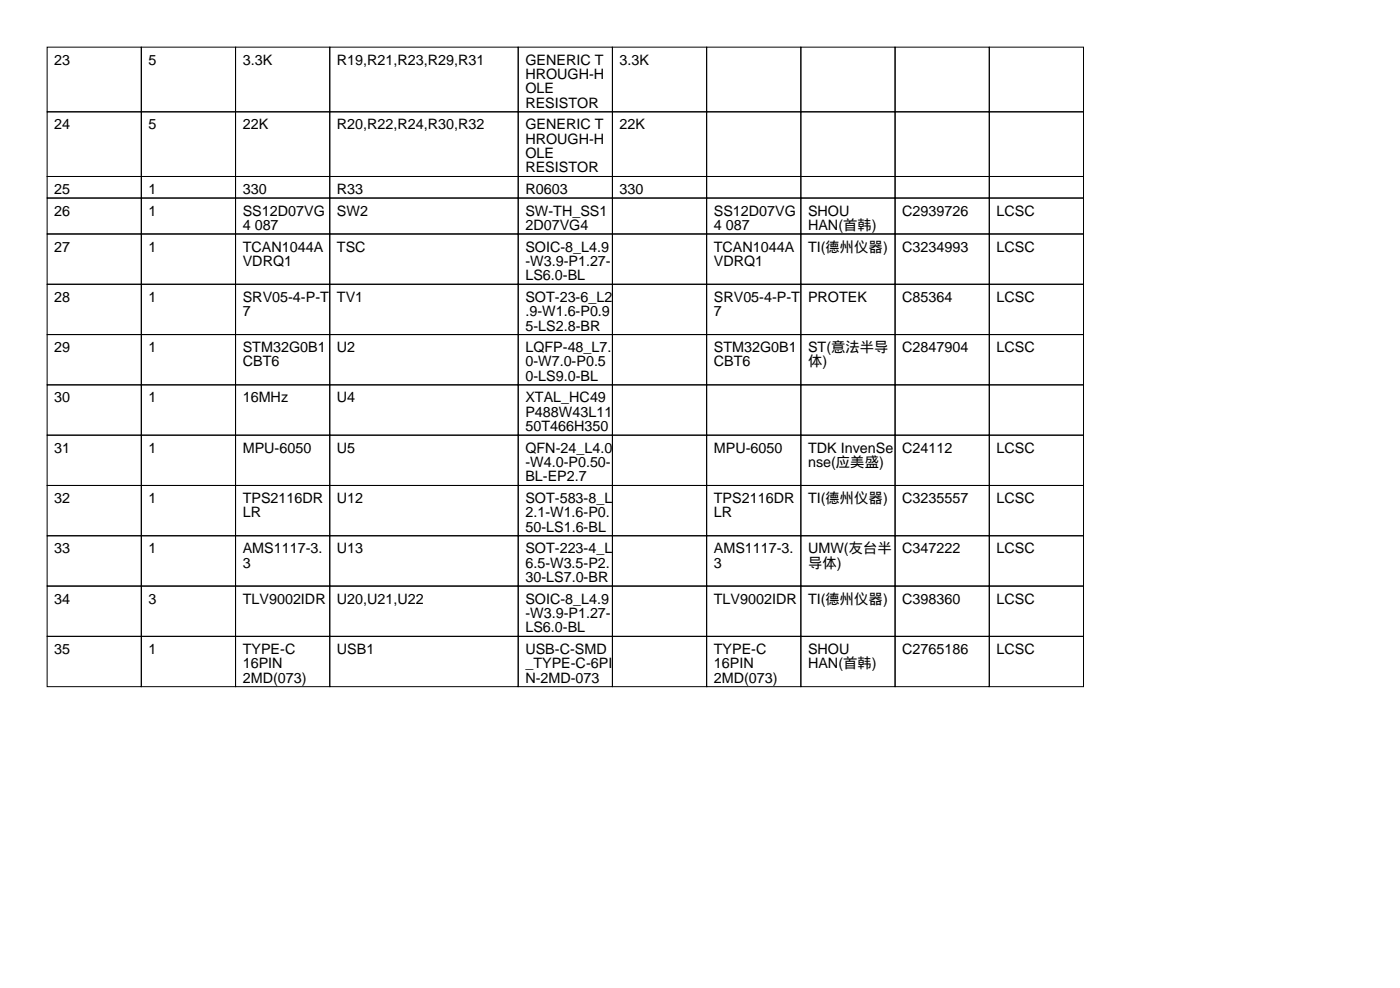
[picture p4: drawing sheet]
<svg xmlns="http://www.w3.org/2000/svg" width="297mm" height="210mm" viewBox="0 0 297 210" stroke-linecap="round" stroke-linejoin="round" font-family="sans-serif">
<defs><g id="words">
<g font-size="3">
<text x="11.5" y="13.7">23</text>
<text x="31.5" y="13.7">5</text>
<text x="51.5" y="13.7">3.3K</text>
<text x="71.5" y="13.7">R19,R21,R23,R29,R31</text>
<text x="111.5" y="13.7">GENERIC T</text>
<text x="111.5" y="16.8">HROUGH-H</text>
<text x="131.5" y="13.7">3.3K</text>
<text x="111.5" y="19.8">OLE</text>
<text x="111.5" y="22.9">RESISTOR</text>
<text x="11.5" y="27.4">24</text>
<text x="31.5" y="27.4">5</text>
<text x="51.5" y="27.4">22K</text>
<text x="71.5" y="27.4">R20,R22,R24,R30,R32</text>
<text x="111.5" y="27.4">GENERIC T</text>
<text x="131.5" y="27.4">22K</text>
<text x="111.5" y="30.5">HROUGH-H</text>
<text x="111.5" y="33.5">OLE</text>
<text x="11.5" y="41.2">25</text>
<text x="31.5" y="41.2">1</text>
<text x="51.5" y="41.2">330</text>
<text x="71.5" y="41.2">R33</text>
<text x="111.5" y="36.6">RESISTOR</text>
<text x="111.5" y="41.2">R0603</text>
<text x="131.5" y="41.2">330</text>
<text x="11.5" y="45.7">26</text>
<text x="31.5" y="45.7">1</text>
<text x="51.5" y="45.7">SS12D07VG</text>
<text x="71.5" y="45.7">SW2</text>
<text x="111.5" y="45.7">SW-TH_SS1</text>
<text x="151.5" y="45.7">SS12D07VG</text>
<text x="171.5" y="45.7">SHOU</text>
<text x="191.5" y="45.7">C2939726</text>
<text x="211.5" y="45.7">LCSC</text>
<text x="11.5" y="53.3">27</text>
<text x="31.5" y="53.3">1</text>
<text x="51.5" y="48.8">4 087</text>
<text x="51.5" y="53.3">TCAN1044A</text>
<text x="71.5" y="53.3">TSC</text>
<text x="111.5" y="48.8">2D07VG4</text>
<text x="111.5" y="53.3">SOIC-8_L4.9</text>
<text x="151.5" y="48.8">4 087</text>
<text x="151.5" y="53.3">TCAN1044A</text>
<text x="171.5" y="48.8">HAN(首韩)</text>
<text x="171.5" y="53.3">TI(德州仪器)</text>
<text x="191.5" y="53.3">C3234993</text>
<text x="211.5" y="53.3">LCSC</text>
<text x="51.5" y="56.4">VDRQ1</text>
<text x="111.5" y="56.4">-W3.9-P1.27-</text>
<text x="111.5" y="59.4">LS6.0-BL</text>
<text x="151.5" y="56.4">VDRQ1</text>
<text x="11.5" y="64">28</text>
<text x="31.5" y="64">1</text>
<text x="51.5" y="64">SRV05-4-P-T</text>
<text x="71.5" y="64">TV1</text>
<text x="111.5" y="64">SOT-23-6_L2</text>
<text x="151.5" y="64">SRV05-4-P-T</text>
<text x="171.5" y="64">PROTEK</text>
<text x="191.5" y="64">C85364</text>
<text x="211.5" y="64">LCSC</text>
<text x="51.5" y="67.1">7</text>
<text x="111.5" y="67.1">.9-W1.6-P0.9</text>
<text x="111.5" y="70.1">5-LS2.8-BR</text>
<text x="151.5" y="67.1">7</text>
<text x="11.5" y="74.7">29</text>
<text x="31.5" y="74.7">1</text>
<text x="51.5" y="74.7">STM32G0B1</text>
<text x="51.5" y="77.7">CBT6</text>
<text x="71.5" y="74.7">U2</text>
<text x="111.5" y="74.7">LQFP-48_L7.</text>
<text x="111.5" y="77.7">0-W7.0-P0.5</text>
<text x="151.5" y="74.7">STM32G0B1</text>
<text x="151.5" y="77.7">CBT6</text>
<text x="171.5" y="74.7">ST(意法半导</text>
<text x="171.5" y="77.7">体)</text>
<text x="191.5" y="74.7">C2847904</text>
<text x="211.5" y="74.7">LCSC</text>
<text x="111.5" y="80.8">0-LS9.0-BL</text>
<text x="11.5" y="85.3">30</text>
<text x="31.5" y="85.3">1</text>
<text x="51.5" y="85.3">16MHz</text>
<text x="71.5" y="85.3">U4</text>
<text x="111.5" y="85.3">XTAL_HC49</text>
<text x="111.5" y="88.4">P488W43L11</text>
<text x="111.5" y="91.4">50T466H350</text>
<text x="11.5" y="96">31</text>
<text x="31.5" y="96">1</text>
<text x="51.5" y="96">MPU-6050</text>
<text x="71.5" y="96">U5</text>
<text x="111.5" y="96">QFN-24_L4.0</text>
<text x="111.5" y="99.1">-W4.0-P0.50-</text>
<text x="151.5" y="96">MPU-6050</text>
<text x="171.5" y="96">TDK InvenSe</text>
<text x="171.5" y="99.1">nse(应美盛)</text>
<text x="191.5" y="96">C24112</text>
<text x="211.5" y="96">LCSC</text>
<text x="11.5" y="106.7">32</text>
<text x="31.5" y="106.7">1</text>
<text x="51.5" y="106.7">TPS2116DR</text>
<text x="71.5" y="106.7">U12</text>
<text x="111.5" y="102.1">BL-EP2.7</text>
<text x="111.5" y="106.7">SOT-583-8_L</text>
<text x="151.5" y="106.7">TPS2116DR</text>
<text x="171.5" y="106.7">TI(德州仪器)</text>
<text x="191.5" y="106.7">C3235557</text>
<text x="211.5" y="106.7">LCSC</text>
<text x="51.5" y="109.7">LR</text>
<text x="111.5" y="109.7">2.1-W1.6-P0.</text>
<text x="111.5" y="112.8">50-LS1.6-BL</text>
<text x="151.5" y="109.7">LR</text>
<text x="11.5" y="117.4">33</text>
<text x="31.5" y="117.4">1</text>
<text x="51.5" y="117.4">AMS1117-3.</text>
<text x="71.5" y="117.4">U13</text>
<text x="111.5" y="117.4">SOT-223-4_L</text>
<text x="151.5" y="117.4">AMS1117-3.</text>
<text x="171.5" y="117.4">UMW(友台半</text>
<text x="191.5" y="117.4">C347222</text>
<text x="211.5" y="117.4">LCSC</text>
<text x="51.5" y="120.4">3</text>
<text x="111.5" y="120.4">6.5-W3.5-P2.</text>
<text x="111.5" y="123.4">30-LS7.0-BR</text>
<text x="151.5" y="120.4">3</text>
<text x="171.5" y="120.4">导体)</text>
<text x="11.5" y="128">34</text>
<text x="31.5" y="128">3</text>
<text x="51.5" y="128">TLV9002IDR</text>
<text x="71.5" y="128">U20,U21,U22</text>
<text x="111.5" y="128">SOIC-8_L4.9</text>
<text x="111.5" y="131.1">-W3.9-P1.27-</text>
<text x="151.5" y="128">TLV9002IDR</text>
<text x="171.5" y="128">TI(德州仪器)</text>
<text x="191.5" y="128">C398360</text>
<text x="211.5" y="128">LCSC</text>
<text x="111.5" y="134.1">LS6.0-BL</text>
<text x="11.5" y="138.7">35</text>
<text x="31.5" y="138.7">1</text>
<text x="51.5" y="138.7">TYPE-C</text>
<text x="51.5" y="141.7">16PIN</text>
<text x="71.5" y="138.7">USB1</text>
<text x="111.5" y="138.7">USB-C-SMD</text>
<text x="111.5" y="141.7">_TYPE-C-6PI</text>
<text x="151.5" y="138.7">TYPE-C</text>
<text x="151.5" y="141.7">16PIN</text>
<text x="171.5" y="138.7">SHOU</text>
<text x="171.5" y="141.7">HAN(首韩)</text>
<text x="191.5" y="138.7">C2765186</text>
<text x="211.5" y="138.7">LCSC</text>
<text x="51.5" y="144.8">2MD(073)</text>
<text x="111.5" y="144.8">N-2MD-073</text>
<text x="151.5" y="144.8">2MD(073)</text>
</g>
</g></defs>
<g fill="none" stroke="#000" stroke-width=".21">
<path d="M10 10h20v13.7h-20zM30 10h20v13.7h-20zM50 10h20v13.7h-20zM70 10h40v13.7h-40zM110 10h20v13.7h-20zM130 10h20v13.7h-20zM150 10h20v13.7h-20zM170 10h20v13.7h-20zM190 10h20v13.7h-20zM210 10h20v13.7h-20zM10 23.7h20v13.7h-20zM10 37.4h20v4.6h-20z"/>
<path d="M30 23.7h20v13.7h-20zM30 37.4h20v4.6h-20zM50 23.7h20v13.7h-20zM50 37.4h20v4.6h-20zM70 23.7h40v13.7h-40zM70 37.4h40v4.6h-40zM110 23.7h20v13.7h-20zM110 37.4h20v4.6h-20zM130 23.7h20v13.7h-20zM130 37.4h20v4.6h-20zM150 23.7h20v13.7h-20zM150 37.4h20v4.6h-20z"/>
<path d="M170 23.7h20v13.7h-20zM170 37.4h20v4.6h-20zM190 23.7h20v13.7h-20zM190 37.4h20v4.6h-20zM210 23.7h20v13.7h-20zM210 37.4h20v4.6h-20zM10 42h20v7.6h-20zM10 49.6h20v10.7h-20zM30 42h20v7.6h-20zM30 49.6h20v10.7h-20zM50 42h20v7.6h-20zM50 49.6h20v10.7h-20z"/>
<path d="M70 42h40v7.6h-40zM70 49.6h40v10.7h-40zM110 42h20v7.6h-20zM110 49.6h20v10.7h-20zM130 42h20v7.6h-20zM130 49.6h20v10.7h-20zM150 42h20v7.6h-20zM150 49.6h20v10.7h-20zM170 42h20v7.6h-20zM170 49.6h20v10.7h-20zM190 42h20v7.6h-20zM190 49.6h20v10.7h-20z"/>
<path d="M210 42h20v7.6h-20zM210 49.6h20v10.7h-20zM10 60.3h20v10.7h-20zM10 71h20v10.6h-20zM30 60.3h20v10.7h-20zM30 71h20v10.6h-20zM50 60.3h20v10.7h-20zM50 71h20v10.6h-20zM70 60.3h40v10.7h-40zM70 71h40v10.6h-40zM110 60.3h20v10.7h-20zM110 71h20v10.6h-20z"/>
<path d="M130 60.3h20v10.7h-20zM130 71h20v10.6h-20zM150 60.3h20v10.7h-20zM150 71h20v10.6h-20zM170 60.3h20v10.7h-20zM170 71h20v10.6h-20zM190 60.3h20v10.7h-20zM190 71h20v10.6h-20zM210 60.3h20v10.7h-20zM210 71h20v10.6h-20zM10 81.6h20v10.7h-20zM10 92.3h20v10.7h-20z"/>
<path d="M30 81.6h20v10.7h-20zM30 92.3h20v10.7h-20zM50 81.6h20v10.7h-20zM50 92.3h20v10.7h-20zM70 81.6h40v10.7h-40zM70 92.3h40v10.7h-40zM110 81.6h20v10.7h-20zM110 92.3h20v10.7h-20zM130 81.6h20v10.7h-20zM130 92.3h20v10.7h-20zM150 81.6h20v10.7h-20zM150 92.3h20v10.7h-20z"/>
<path d="M170 81.6h20v10.7h-20zM170 92.3h20v10.7h-20zM190 81.6h20v10.7h-20zM190 92.3h20v10.7h-20zM210 81.6h20v10.7h-20zM210 92.3h20v10.7h-20zM10 103h20v10.6h-20zM10 113.6h20v10.7h-20zM30 103h20v10.6h-20zM30 113.6h20v10.7h-20zM50 103h20v10.6h-20zM50 113.6h20v10.7h-20z"/>
<path d="M70 103h40v10.6h-40zM70 113.6h40v10.7h-40zM110 103h20v10.6h-20zM110 113.6h20v10.7h-20zM130 103h20v10.6h-20zM130 113.6h20v10.7h-20zM150 103h20v10.6h-20zM150 113.6h20v10.7h-20zM170 103h20v10.6h-20zM170 113.6h20v10.7h-20zM190 103h20v10.6h-20zM190 113.6h20v10.7h-20z"/>
<path d="M210 103h20v10.6h-20zM210 113.6h20v10.7h-20zM10 124.3h20v10.7h-20zM10 135h20v10.6h-20zM30 124.3h20v10.7h-20zM30 135h20v10.6h-20zM50 124.3h20v10.7h-20zM50 135h20v10.6h-20zM70 124.3h40v10.7h-40zM70 135h40v10.6h-40zM110 124.3h20v10.7h-20zM110 135h20v10.6h-20z"/>
<path d="M130 124.3h20v10.7h-20zM130 135h20v10.6h-20zM150 124.3h20v10.7h-20zM150 135h20v10.6h-20zM170 124.3h20v10.7h-20zM170 135h20v10.6h-20zM190 124.3h20v10.7h-20zM190 135h20v10.6h-20zM210 124.3h20v10.7h-20zM210 135h20v10.6h-20z"/>
</g>
<use href="#words"/>
</svg>
